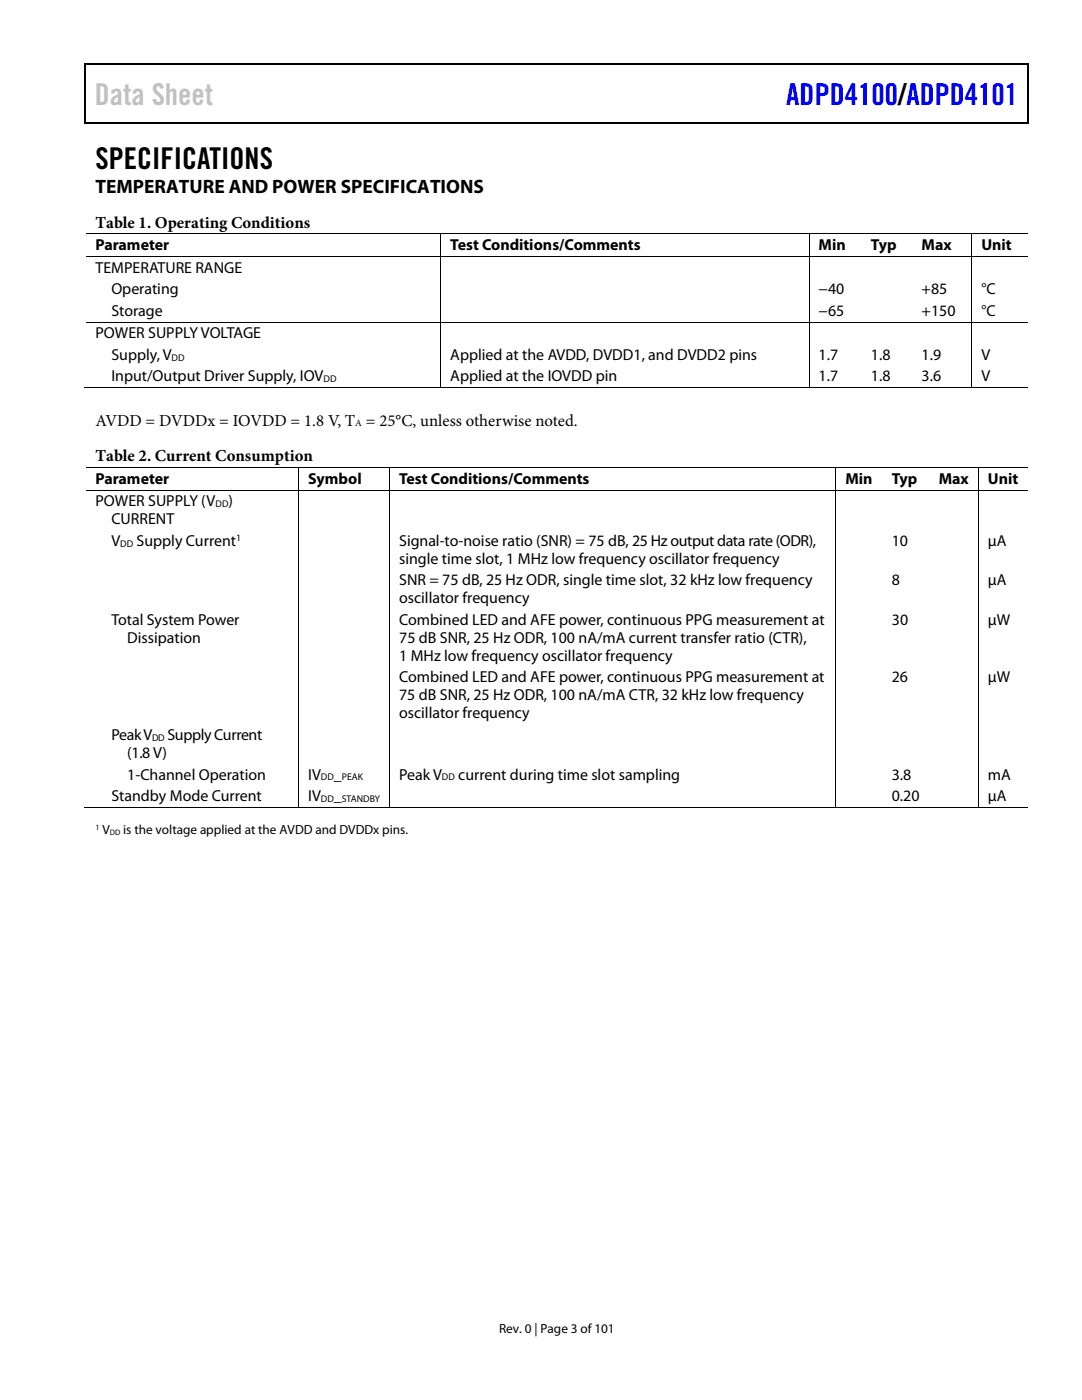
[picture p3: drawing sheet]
<svg xmlns="http://www.w3.org/2000/svg" width="216mm" height="279mm" viewBox="0 0 216 279" stroke-linecap="round" stroke-linejoin="round" font-family="sans-serif">
<defs><g id="words">
<text font-size="6" fill="#c1c1c1" x="18.9" y="21">Data Sheet</text>
<text font-size="6" fill="#00f" x="156.9" y="21">ADPD4100/ADPD4101</text>
<text font-size="6" x="19" y="33.6">SPECIFICATIONS</text>
<text font-size="3.9" x="19" y="38.5">TEMPERATURE AND POWER SPECIFICATIONS</text>
<g font-size="3.3">
<text x="19" y="45.4">Table 1. Operating Conditions</text>
<text x="19" y="84.9">AVDD = DVDDx = IOVDD = 1.8 V, T = 25°C, unless otherwise noted.</text>
<text x="19.1" y="92">Table 2. Current Consumption</text>
</g>
<g font-size="3.2">
<text x="19" y="50">Parameter</text>
<text x="89.9" y="50">Test Conditions/Comments</text>
<text x="163.3" y="50">Min</text>
<text x="173.8" y="50">Typ</text>
<text x="183.9" y="50">Max</text>
<text x="195.8" y="50">Unit</text>
<text x="19" y="54.5">TEMPERATURE RANGE</text>
<text x="22.2" y="58.8">Operating</text>
<text x="163.3" y="58.8">−40</text>
<text x="183.9" y="58.8">+85</text>
<text x="195.8" y="58.8">°C</text>
<text x="22.2" y="63.1">Storage</text>
<text x="163.3" y="63.1">−65</text>
<text x="183.9" y="63.1">+150</text>
<text x="195.8" y="63.1">°C</text>
<text x="19" y="67.5">POWER SUPPLY VOLTAGE</text>
<text x="22.2" y="71.8">Supply, V</text>
<text x="89.9" y="71.8">Applied at the AVDD, DVDD1, and DVDD2 pins</text>
<text x="163.3" y="71.8">1.7</text>
<text x="173.8" y="71.8">1.8</text>
<text x="183.9" y="71.8">1.9</text>
<text x="195.8" y="71.8">V</text>
<text x="22.2" y="76.1">Input/Output Driver Supply, IOV</text>
<text x="89.9" y="76.1">Applied at the IOVDD pin</text>
<text x="163.3" y="76.1">1.7</text>
<text x="173.8" y="76.1">1.8</text>
<text x="183.9" y="76.1">3.6</text>
<text x="195.8" y="76.1">V</text>
<text x="19" y="96.6">Parameter</text>
<text x="19" y="101">POWER SUPPLY (V</text>
<text x="45.6" y="101">)</text>
<text x="61.5" y="96.6">Symbol</text>
<text x="79.7" y="96.6">Test Conditions/Comments</text>
<text x="168.7" y="96.6">Min</text>
<text x="177.9" y="96.6">Typ</text>
<text x="187.3" y="96.6">Max</text>
<text x="197.1" y="96.6">Unit</text>
<text x="22.2" y="104.6">CURRENT</text>
<text x="22.2" y="109">V</text>
<text x="27.3" y="109">Supply Current</text>
<text x="79.6" y="112.5">single time slot, 1 MHz low frequency oscillator frequency</text>
<text x="79.7" y="108.9">Signal-to-noise ratio (SNR) = 75 dB, 25Hz output data rate (ODR),</text>
<text x="177.9" y="109">10</text>
<text x="197.1" y="109">µA</text>
<text x="79.6" y="116.8">SNR = 75 dB, 25 Hz ODR, single time slot, 32 kHz low frequency</text>
<text x="177.9" y="116.8">8</text>
<text x="197.1" y="116.8">µA</text>
<text x="22.2" y="124.7">Total System Power</text>
<text x="79.6" y="120.4">oscillator frequency</text>
<text x="79.7" y="124.7">Combined LED and AFE power, continuous PPG measurement at</text>
<text x="178" y="124.7">30</text>
<text x="197.1" y="124.7">μW</text>
<text x="25.4" y="128.3">Dissipation</text>
<text x="79.7" y="128.3">75 dB SNR, 25 Hz ODR, 100 nA/mA current transfer ratio (CTR),</text>
<text x="79.7" y="131.9">1 MHz low frequency oscillator frequency</text>
<text x="79.6" y="136.2">Combined LED and AFE power, continuous PPG measurement at</text>
<text x="177.9" y="136.2">26</text>
<text x="197.1" y="136.2">μW</text>
<text x="79.6" y="139.8">75 dB SNR, 25 Hz ODR, 100 nA/mA CTR, 32 kHz low frequency</text>
<text x="79.7" y="143.4">oscillator frequency</text>
<text x="22.2" y="147.7">Peak V</text>
<text x="33.4" y="147.7">Supply Current</text>
<text x="25.4" y="155.6">1-Channel Operation</text>
<text x="25.4" y="151.3">(1.8V)</text>
<text x="61.5" y="155.6">IV</text>
<text x="66.6" y="155.6">_</text>
<text x="79.6" y="155.6">Peak V</text>
<text x="91.4" y="155.6">current during time slot sampling</text>
<text x="177.9" y="155.6">3.8</text>
<text x="197.1" y="155.6">mA</text>
<text x="22.2" y="159.9">Standby Mode Current</text>
<text x="61.5" y="159.9">IV</text>
<text x="66.6" y="159.9">_</text>
<text x="177.9" y="159.9">0.20</text>
<text x="197.1" y="159.9">µA</text>
</g>
<g font-size="2.6">
<text x="20.4" y="166.5">V</text>
<text x="24.6" y="166.5">is the voltage applied at the AVDD and DVDDx pins.</text>
<text x="99.6" y="266">Rev. 0 | Page 3 of 101</text>
</g>
<g font-size="1.9">
<text x="34.2" y="72">DD</text>
<text x="64.6" y="76.3">DD</text>
<text x="70.9" y="85.1">A</text>
<text x="43" y="101.2">DD</text>
<text x="47.1" y="107.9">1</text>
<text x="24" y="109.1">DD</text>
<text x="30.4" y="147.8">DD</text>
<text x="64.1" y="155.7">DD</text>
<text x="68.2" y="155.7">PEAK</text>
<text x="88.2" y="155.7">DD</text>
<text x="64.1" y="160">DD</text>
<text x="68.2" y="160">STANDBY</text>
</g>
<g font-size="1.6">
<text x="19" y="165.6">1</text>
<text x="21.9" y="166.7">DD</text>
</g>
</g></defs>
<g fill="#000">
<path d="M16.9 12.7h.2v1h-.2zM16.9 12.7h.2v.3h-.2zM82.5 12.7h.3v.3h-.3zM205.1 12.7h.2v1h-.2zM205.1 12.7h.2v.3h-.2zM16.9 24.4h.2v.3h-.2zM82.3 24.4h.2v.3h-.2zM205.1 24.4h.2v.3h-.2zM87.9 46.6h.1v.2h-.1zM87.9 51.1h.1v.2h-.1zM161.4 46.6h.1v.2h-.1zM161.4 51.1h.1v.2h-.1z"/>
<path d="M171.9 46.6h.1v.2h-.1zM171.9 51.1h.1v.2h-.1zM182 46.6h.2v.2h-.2zM182 51.1h.2v.2h-.2zM193.9 46.6h.1v.2h-.1zM193.9 51.1h.1v.2h-.1zM87.9 64.2h.1v.2h-.1zM87.9 77.3h.1v.1h-.1zM161.4 64.2h.1v.2h-.1zM161.4 77.3h.1v.1h-.1zM171.6 77.3h.2v.1h-.2zM171.9 64.2h.1v.2h-.1z"/>
<path d="M181.7 77.3h.2v.1h-.2zM182 64.2h.2v.2h-.2zM193.9 64.2h.1v.2h-.1zM193.9 77.3h.1v.1h-.1zM59.5 93.2h.2v.2h-.2zM59.5 97.7h.2v.2h-.2zM77.7 93.2h.1v.2h-.1zM77.7 97.7h.1v.2h-.1zM166.7 93.2h.2v.2h-.2zM166.7 97.7h.2v.2h-.2zM176 93.2h.2v.2h-.2zM176 97.7h.2v.2h-.2z"/>
<path d="M185.4 93.2h.2v.2h-.2zM185.4 97.7h.2v.2h-.2zM195.1 93.2h.2v.2h-.2zM195.1 97.7h.2v.2h-.2zM59.5 161h.2v.2h-.2zM77.7 161h.1v.2h-.1zM166.7 161h.2v.2h-.2zM175.8 161h.2v.2h-.2zM185.1 161h.2v.2h-.2zM195.1 161h.2v.2h-.2z"/>
</g>
<path d="M17 13.7v10.7M17.1 12.8h65.4M82.8 12.8h122.3M205.2 13.7v10.7M17.1 24.5h188" fill="none" stroke="#000" stroke-width=".25"/>
<g fill="none" stroke="#000" stroke-width=".2">
<path d="M17.1 46.7h70.8M17.1 51.2h70.8M87.9 46.8v4.3M87.9 51.3v12.9M88 46.7h73.4M88 51.2h73.4M161.4 46.8v4.3M161.4 51.3v12.9M161.5 46.7h10.4M161.5 51.2h10.4M172 46.7h10M172 51.2h10"/>
<path d="M182.2 46.7h11.7M182.2 51.2h11.7M194 46.8v4.3M194 51.3v12.9M194 46.7h11.1M194 51.2h11.1M16.9 77.3h71M17.1 64.3h70.8M87.9 64.4v12.9M88 64.3h73.4M88 77.3h73.4M161.4 64.4v12.9"/>
<path d="M161.5 64.3h10.4M161.5 77.3h32.4M172 64.3h10M182.2 64.3h11.7M194 64.4v12.9M194 64.3h11.1M194 77.3h11.1M17.1 93.3h42.4M17.1 97.8h42.4M59.6 93.4v4.3M59.6 97.9v63.1M59.7 93.3h18"/>
<path d="M59.7 97.8h18M77.7 93.4v4.3M77.7 97.9v63.1M77.8 93.3h88.9M77.8 97.8h88.9M166.8 93.4v4.3M166.8 97.9v63.1M166.9 93.3h9.1M166.9 97.8h9.1M176.2 93.3h9.2M176.2 97.8h9.2M185.6 93.3h9.5"/>
<path d="M185.6 97.8h9.5M195.2 93.4v4.3M195.2 97.9v63.1M195.3 93.3h9.8M195.3 97.8h9.8M16.9 161.1h42.6M59.7 161.1h18M77.8 161.1h88.9M166.9 161.1h28.2M195.3 161.1h9.8"/>
</g>
<use href="#words"/>
</svg>
